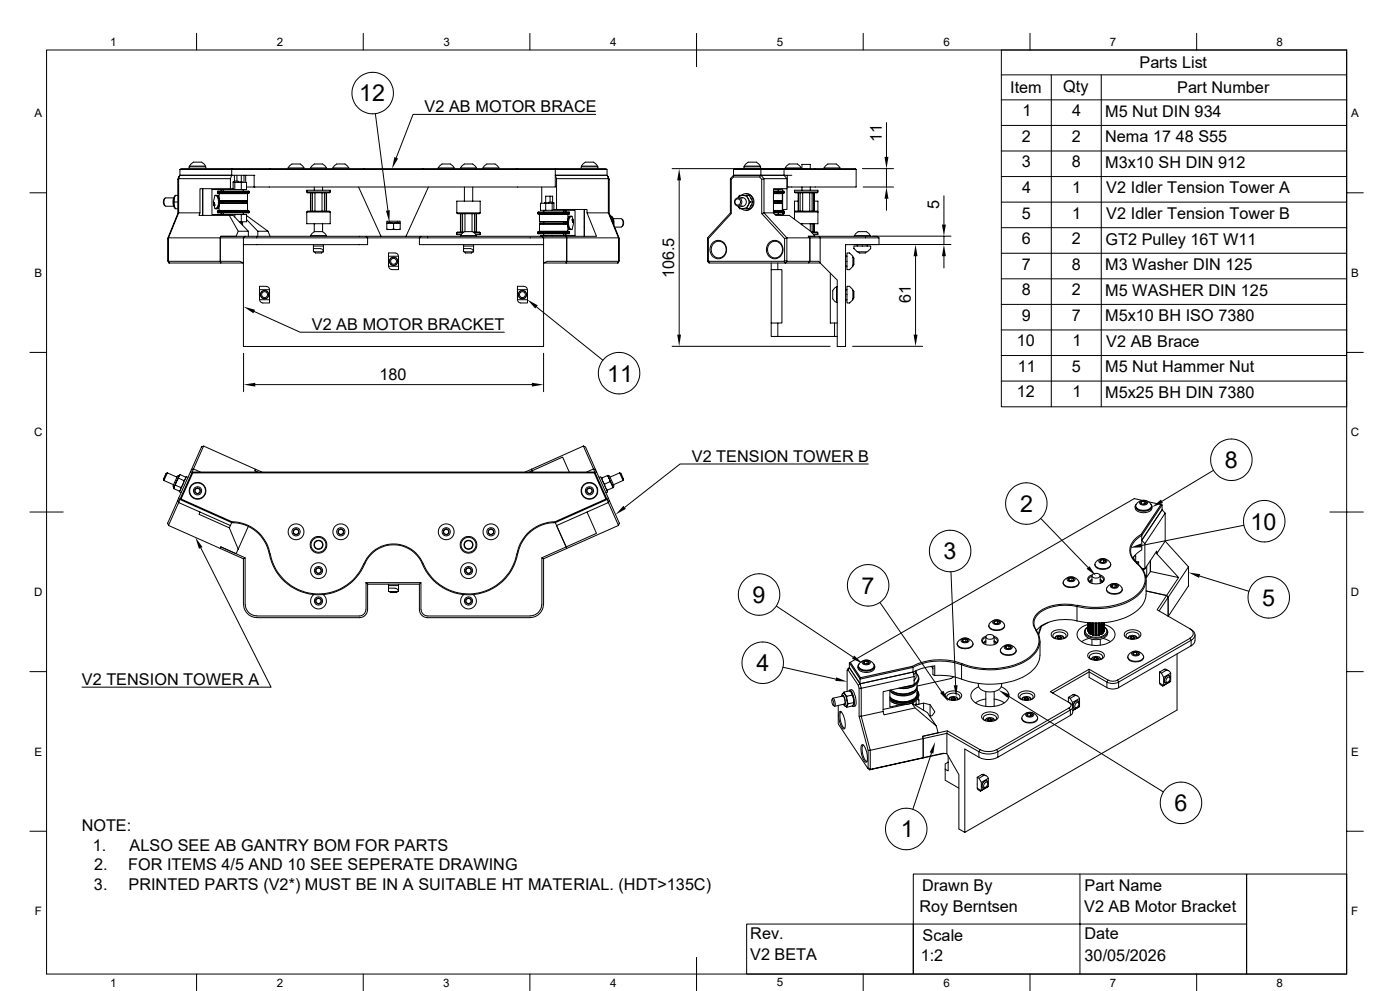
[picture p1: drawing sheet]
<svg xmlns="http://www.w3.org/2000/svg" width="420mm" height="297mm" viewBox="0 0 420 297" stroke-linecap="round" stroke-linejoin="round" font-family="sans-serif">
<defs><g id="words">
<g font-size="7">
<text x="107.7" y="30.4">12</text>
<text x="182.1" y="114.3">11</text>
<text x="367.5" y="140.2">8</text>
<text x="306" y="153.4">2</text>
<text x="375.2" y="158.7">10</text>
<text x="283.1" y="167.6">3</text>
<text x="258.5" y="177.9">7</text>
<text x="225.8" y="180.6">9</text>
<text x="378.7" y="181.5">5</text>
<text x="227" y="201.1">4</text>
<text x="352.4" y="243.1">6</text>
<text x="270.2" y="250.9">1</text>
</g>
<g font-size="4.9">
<text x="341.8" y="20.4">Parts List</text>
<text x="303.1" y="27.9">Item</text>
<text x="319" y="27.4">Qty</text>
<text x="353.1" y="27.9">Part Number</text>
<text x="127.4" y="33.6">V2 AB MOTOR BRACE</text>
<text x="306.7" y="34.8">1</text>
<text x="321.6" y="34.8">4</text>
<text x="331.5" y="34.9">M5 Nut DIN 934</text>
<text x="264.5" y="42.7" transform="rotate(-90 264.5 42.7)">11</text>
<text x="306.6" y="42.5">2</text>
<text x="321.6" y="42.5">2</text>
<text x="331.5" y="42.6">Nema 17 48 S55</text>
<text x="306.5" y="50.2">3</text>
<text x="321.5" y="50.2">8</text>
<text x="331.5" y="50.3">M3x10 SH DIN 912</text>
<text x="306.6" y="57.8">4</text>
<text x="321.7" y="57.8">1</text>
<text x="331.8" y="57.9">V2 Idler Tension Tower A</text>
<text x="281.7" y="62.6" transform="rotate(-90 281.7 62.6)">5</text>
<text x="306.5" y="65.5">5</text>
<text x="321.7" y="65.5">1</text>
<text x="331.8" y="65.6">V2 Idler Tension Tower B</text>
<text x="306.5" y="73.2">6</text>
<text x="321.6" y="73.2">2</text>
<text x="331.6" y="73.3">GT2 Pulley 16T W11</text>
<text x="202.3" y="83.4" transform="rotate(-90 202.3 83.4)">106.5</text>
<text x="306.5" y="80.8">7</text>
<text x="321.5" y="80.8">8</text>
<text x="331.5" y="80.9">M3 Washer DIN 125</text>
<text x="306.5" y="88.5">8</text>
<text x="321.6" y="88.5">2</text>
<text x="331.5" y="88.6">M5 WASHER DIN 125</text>
<text x="273.2" y="90.9" transform="rotate(-90 273.2 90.9)">61</text>
<text x="93.5" y="98.8">V2 AB MOTOR BRACKET</text>
<text x="306.5" y="96.1">9</text>
<text x="321.5" y="96.1">7</text>
<text x="331.5" y="96.3">M5x10 BH ISO 7380</text>
<text x="305" y="103.8">10</text>
<text x="321.7" y="103.8">1</text>
<text x="331.8" y="103.9">V2 AB Brace</text>
<text x="113.8" y="113.8">180</text>
<text x="305.3" y="111.5">11</text>
<text x="321.5" y="111.5">5</text>
<text x="331.5" y="111.5">M5 Nut Hammer Nut</text>
<text x="305" y="119.1">12</text>
<text x="321.7" y="119.1">1</text>
<text x="331.5" y="119.3">M5x25 BH DIN 7380</text>
<text x="207.5" y="138.3">V2 TENSION TOWER B</text>
<text x="24.6" y="205.2">V2 TENSION TOWER A</text>
<text x="24.5" y="249">NOTE:</text>
<text x="27.9" y="254.9">1.</text>
<text x="38.9" y="254.9">ALSO SEE AB GANTRY BOM FOR PARTS</text>
<text x="28.2" y="260.8">2.</text>
<text x="38.5" y="260.8">FOR ITEMS 4/5 AND 10 SEE SEPERATE DRAWING</text>
<text x="28.2" y="266.7">3.</text>
<text x="38.5" y="266.7">PRINTED PARTS (V2*) MUST BE IN A SUITABLE HT MATERIAL. (HDT&gt;135C)</text>
<text x="276.6" y="267">Drawn By</text>
<text x="325.3" y="266.9">Part Name</text>
<text x="275.8" y="273.4">Roy Berntsen</text>
<text x="325.2" y="273.3">V2 AB Motor Bracket</text>
<text x="225" y="281.5">Rev.</text>
<text x="276.8" y="282">Scale</text>
<text x="325.3" y="281.6">Date</text>
<text x="225" y="287.8">V2 BETA</text>
<text x="276.2" y="288.1">1:2</text>
<text x="325.3" y="288.1">30/05/2026</text>
</g>
<g font-size="3.5">
<text x="33" y="13.7">1</text>
<text x="83" y="13.7">2</text>
<text x="133" y="13.7">3</text>
<text x="183" y="13.7">4</text>
<text x="233" y="13.7">5</text>
<text x="283" y="13.7">6</text>
<text x="333" y="13.7">7</text>
<text x="383" y="13.7">8</text>
<text x="10.3" y="35.1">A</text>
<text x="405.3" y="35.1">A</text>
<text x="10.3" y="83">B</text>
<text x="405.3" y="83">B</text>
<text x="10.2" y="130.8">C</text>
<text x="405.2" y="130.8">C</text>
<text x="10.2" y="178.6">D</text>
<text x="405.2" y="178.6">D</text>
<text x="10.3" y="226.4">E</text>
<text x="405.3" y="226.4">E</text>
<text x="10.4" y="274.3">F</text>
<text x="405.4" y="274.3">F</text>
<text x="33" y="295.7">1</text>
<text x="83" y="295.7">2</text>
<text x="133" y="295.7">3</text>
<text x="183" y="295.7">4</text>
<text x="233" y="295.7">5</text>
<text x="283" y="295.7">6</text>
<text x="333" y="295.7">7</text>
<text x="383" y="295.7">8</text>
</g>
</g></defs>
<g fill="none" stroke="#000" stroke-width=".3">
<path d="M14 15h390v276.9h-390zM59 10v5M109 10v5M159 10v5M209 10v10M259 10v5M309 10v5M359 10v5M404 15h-103.6v106.9h103.6M112.6 34.1l3.8 29M178.7 34.3h-54.8l-5 13M265.9 36.7v10.3"/>
<path d="M300.4 22.4h103.6M300.4 29.9h103.6M300.4 37.6h103.6M315.4 22.4v99.5M330.4 22.4v99.5M9 57.8h5M49.5 59.4a1.58 1.58 0 0 0 0 2.3M52.1 59.3h-2.4a1.74 1.74 0 0 0 0 2.5h2.4M52.2 59.9v1.3M52.6 58.7l-.5 .5-.2 .9 .1 1.5 .6 .8M53.3 58.5h-.7l-.4 1.5v1.1l.3 1.3 .8 .2M53.3 53.8l.3-.2v10.2l-.3 .2"/>
<path d="M54 50.8v1.7h15.5M54 50.8h15.5M54 52.5h15.5M56.7 50.5v-.5h5.1v.5M58 48.6h.8a2.41 2.41 0 0 1 2.6 .8l.2 .4M58 48.6l-1.1 1.2M60.8 59.3h.1M60.8 56.6v8M61.6 49.8h-4.7v.2M61.6 49.8v.2M64.5 58.7l.3-.2 .3 .3M64.9 58.5l.4 .6"/>
<path d="M65.2 58.8l.3 1.7M65.2 57.8h9.5M65.2 57.4h9.5M65.2 57.4v.4M65.4 59.3h.1M65.7 58h8.6M65.7 59.9l-.3-1.4h-.9l-.5 2 .5 2.1h.9l.3-1.3M65.7 58v2.2M65.8 58h8.4M65.8 57.9v.1M65.8 58h-.1M66.3 56.8v.5"/>
<path d="M67 56.8v.5M69.1 53.6v3h-9.1v7.2h-6.4l-3.1 7.5h15.6l.2-.5h4.5l.7-1.5M69.5 50.8h97.1v5.2h-90.4M69.5 52.5h7M69.5 50.8v1.7M69.5 52.5l-.4 1.1h-15.5l.4-1.1-.7 1.3v10.2l-3 7.5v6.6M69.6 50.5h-15.3l-.3 .3M69.9 54.7h4.1v2.1h-10.4v7.5h6.8v.8M70.3 54.3h1.2v.4M70.3 52.5v2h-.4v2.1h-.8M70.4 54.7v2.1M71.1 52.5v1.8"/>
<path d="M72.4 54.7v2.1M72.4 52.5v2h-.9M72.4 54.5l.4 .2M73 56.8v.5M73.2 52.5v2.2M73.7 52.5v2.2M74 56h2.2M74.2 57.9v.1M74.2 58h.1M74.3 58v2.2M74.7 57.4v.4M76.2 52.5v3.5"/>
<path d="M86.4 50.3a2.12 2.12 0 0 1 2.8-1.2 1.58 1.58 0 0 1 2 1.2M86.4 50.3h4.8M86.4 50.3v.2M91.2 50.3v.2M92 57.5l.3 .3h6.5l.3-.3M92 57.5h7.1M92 57.5v-.5h7.1v.5M93.1 57.8v5.5M93.2 50.3h4.7M93.2 50.3v.2M93.3 57.8v5.5M93.7 57.8v5.5"/>
<path d="M94.3 49.1h.9a2.12 2.12 0 0 1 2.7 1.2M94.3 56v1M94.3 49.1l-1.1 1.2M94.5 57.8v5.5M96.6 57.8v5.5M96.8 56v1M97.3 57.8v5.5M97.8 57.8v5.5M97.9 50.3v.2M98 57.8v5.5M99.9 50.3a1.84 1.84 0 0 1 2.3-1.2 1.87 1.87 0 0 1 2.4 1.2M99.9 50.3h4.7"/>
<path d="M99.9 50.3v.2M104.6 50.3v.2M107.6 56l6.7 14.8M128.5 56l-6.7 14.8M131.4 50.3h4.8M131.4 50.3v.2M131.5 50.3a2.12 2.12 0 0 1 2.7-1.2 1.61 1.61 0 0 1 2 1.2M136.2 50.3v.2M138.2 50.3h4.7M138.2 50.3v.2M139.3 56v4.3M141.8 49.1l1.1 1.2"/>
<path d="M141.8 49.1h-.9a2.12 2.12 0 0 0-2.7 1.2M141.8 56v4.3M142.9 50.3v.2M144.9 50.3a2.12 2.12 0 0 1 2.8-1.2 1.61 1.61 0 0 1 1.9 1.2M144.9 50.3h4.7M144.9 50.3v.2M149.6 50.3v.2M162.5 56v4.9M165 58.8v1.8M166.5 50.5h15.3l.3 .3h-15.5zM166.5 50.5h-96.9l-.1 .3M166.6 52.5h15.5"/>
<path d="M174.3 50.5v-.5h5.1v.5M174.5 49.8h4.7v.2M174.5 49.8v.2M178.1 48.6l1.1 1.2M178.1 48.6h-.9a2.41 2.41 0 0 0-2.5 .8l-.2 .4M182.1 50.8v1.7M182.1 52.5h-15.5l.4 1.1M182.8 53.8l-.7-1.3 .7 1.3v10.2l3 7.5v6.6l-.4 .7M201.6 50.5h40.8M203.8 54.1v46.2M219.1 53.6v10.2l.3 .2M219.1 53.6l.3 .2"/>
<path d="M220 53h7.9l.6 .8v10.2l6.9 7.5v6.6l-.2 .2h-22.5l-.2-.2v-6.6l6.9-7.5v-10.2zM220 52.5h15.2M220 50.8v1.7M220 52.5l-.9 1.1M220.3 50.5l-.3 .3M222.4 58.5a2.41 2.41 0 0 1 3.3 .7 2.41 2.41 0 0 1-.6 3.3l-1.2 .5-.8-.1-.7-.4M222.8 59.2l-.5 .1a1.26 1.26 0 0 1 1.6 1.2 1.26 1.26 0 0 1-1.6 1.3h.5M222.9 58.5l.9 .3 .7 .7M222.9 58.5h-.3a.9 .9 0 0 0-1.2 .8M222.9 58.5h.4a.83 .83 0 0 1 1.1 .9l.1 .2M222.9 58.5l-.6 .1-.9 .7h1.4M223.2 50.5v-.5h5v.5"/>
<path d="M223.3 49.8a2.12 2.12 0 0 1 2.8-1.2 1.58 1.58 0 0 1 1.9 1.2M223.3 49.8h4.7M223.3 49.8v.2M223.7 58a2.5 2.5 0 0 1 2.5 2.5 2.5 2.5 0 0 1-2.5 2.5M224 58.5l.8 .2 1 1.8M224.5 59.6l.2 .9-.2 1.1M224.5 59.6l.2 .3a.79 .79 0 0 1-.1 1.4l-.1 .3M228 49.8v.2M228.3 52.5h-8.3v.5M228.3 52.5h6.9M228.5 53.8l.7-.2v10.2l-.7 .2M232 57.8h3.2"/>
<path d="M232 57.3h3.1l.1 .5M232 57.4h3.2M232 58h2.7M233.5 56.8v.5M234.4 56.6v.2h-2.4M234.7 57.9v2.3M234.8 56.6v.7M234.8 57.9v5.3M234.9 50.5l-14.9 .3M235.2 52.5l.9 1.1h-6.9l-.9-1.1-.4 .5M235.2 50.8h21.6M235.2 50.8l-.3-.3h21.7l.2 .3v5.2h-20.7"/>
<path d="M235.2 52.5h2.3M235.2 57.8l-3.2 .1M235.2 50.8h-6.9v1.7M235.2 50.8v1.7M235.6 50.3h4.7M235.6 50.3v.2M236.1 53.6v3h-4.1v7.2h-2.8l6.9 7.5h6.9l-.5-.5h2l-1.3-1.5-6.4-4.7h-4.1l-.7-.8h3.1l.1-.5M236.1 56.6v6.2h-1.3M236.2 52.5v3.5M238.3 57.5l.3 .3h6.5l.3-.3M238.3 57.5h7.1M238.3 57.5v-.5h7.1v.5"/>
<path d="M239.2 49.1l1.1 1.2M239.2 49.1h-.9a2.12 2.12 0 0 0-2.7 1.2M239.4 57.8v5.5M239.6 57.8v5.5M240 57.8v5.5M240.3 50.3v.2M240.6 50.5v-1.2h2.5v1.2M240.6 56v1M240.8 57.8v5.5M242.9 57.8v5.5M243.1 56v1M243.6 57.8v5.5"/>
<path d="M244.1 57.8v5.5M244.3 57.8v5.5M247.2 50.3h4.8M247.2 50.3v.2M248.3 49.1h2.6M248.4 49.1l-1.2 1.2M250.8 49.1l1.2 1.2M252 50.3v.2M258.7 50.5h9.4M259 56h9.1M265.9 50.5v5.5M265.9 59.6v3.4"/>
<path d="M283.2 58.7v8.6M300.4 45.3h103.6M300.4 52.9h103.6M404 57.8h5M50.3 78.1l.4 .7M50.3 71.5l.2-.2v7M50.3 78.1l.2 .2M50.5 78.3l.2 .5M52.2 60.5h1.1M60 63.8l-.3 .8h9.1M60.8 61.8h.1M64.1 61h.1"/>
<path d="M64.1 60.9h.1M64.1 61v.1M64.1 60.9v.1M64.2 60.7l.1 .3h-.2M64.2 60.7l-.1 .2M64.2 60.8v.2M64.2 61.5l.2-.2-.1 .4M64.2 60.7v.3M64.3 61h-.1M64.3 61.6h.1M64.3 61.5h.1M64.3 61.5v.1"/>
<path d="M64.3 61.2h.1M64.3 61.1h.1M64.3 61.3h.1M64.3 61.3l.1 .1M64.3 61.4h.1M64.3 61.4v.2M64.3 61.6v.1M64.4 61.6h-.1M64.4 61.4v.2M65.2 63.3h9.5M65.2 63.7h9.5M65.2 63.3v.4"/>
<path d="M65.3 62l-.4 .6M65.4 61.8h.1M65.5 60.5a1.49 1.49 0 0 1-.9 2l-.1-.1M65.5 60.5h.4M65.7 60.2h8.6M65.7 60.9h8.6M65.7 60.2l.1 .1M65.7 60.9l.1 2.3M65.8 60.8l8.5 .1M65.8 60.8l-.1 .1M65.8 60.3l.1 .2M65.9 60.5l-.1 .3"/>
<path d="M66.1 78.3h5.8l1.1 .5h-6.7zM66.1 78.3l.2 .5h-15.6M66.3 60.3v.5M66.3 63.8v.5M67 60.3v.5M67 63.8v.5M68.8 64.6h1.1l4.6 4.7h-3zM70.4 64.3h2v2.2M71.8 66.5h.6M72.4 64.3h1.6v2.2h-2.2M72.4 67.1v-.6h.4v1M73 60.3v.5"/>
<path d="M73 63.8v.5M73 71.3l.5-.5h36.3l.5 .5zM73.5 70.8h-7.2l-.2 .5v7h-15.6M74 64.6l6.4 4.7h-3.1l-3.3-3.5M74.2 63.1v.1M74.3 60.2l-8.5 .1M74.3 63.1h-8.6h8.5M74.3 60.9v2.2M74.3 63.1h-.1M74.5 69.3v1.5M74.7 63.3v.4M77.3 69.3v1.5"/>
<path d="M80.4 69.3l.6 1.5M92 63.5l.3-.2h6.5l.3 .2M92 63.5h7.1M92 63.5v3.6h7.1v-3.6M93.2 70.6h4.7M93.2 70.6v.2M94 73.7h3v1.8l-.1-.5-.6-.5h-2.3zM94 74.5v1h3M94 73.3v.4M94.3 67.1v2.3h2.5M94.3 75.5l.3 .3h1.9l.3-.3M94.3 69.4l-1.1 1.2"/>
<path d="M96.8 69.4l1.1 1.2M96.8 67.1v2.3M97 73.3v.4M97.9 70.6v.2M109.8 70.8h16.5M116 66.3h4.1v2.5h-4.1zM116 68.6l.6 .2 1.5-.2M116 67l.8-.2 1.3 .2M116 66.8h4.1M116.5 76.8h3v3M116.6 79.8l.3 .7 .7 .3M116.8 66.3v.5"/>
<path d="M118 68.6l.6 .2 1.5-.2M118 67l.7-.2 1.4 .2M118.1 67v1.6M119.3 66.3v.5M119.5 76.8l-.1-.5-.6-.4-2.3-.1v4h3v1h-1.9M126.3 70.8l-.5 .5h37.3M126.3 70.8h36.3M137 63.8l.3 .3h6.5l.3-.3M137 63.8h7.1M137 63.8v-3.5h7.1v3.5M137 69.8h1.8M137 69.8v.5h1.3"/>
<path d="M138.1 64.1v5.5M138.2 70.6h4.7M138.2 70.6v.2M138.3 64.1v5.5M138.8 64.1v5.5M139.1 73.7h3l-.1 1.8-.1-.5-.6-.5h-2.2zM139.1 74.5v1h3M139.1 73.3v.4M139.1 69.6h-1.8l-.3 .2M139.3 75.5l.3 .3h1.9l.3-.3M139.5 64.1v5.3M141.6 64.1v5.3"/>
<path d="M141.8 69.4l1.1 1.2M141.8 69.4h-.9a2.12 2.12 0 0 0-2.7 1.2M142 69.6h1.8l.3 .2M142.1 73.3v.4M142.3 69.8h1.8M142.4 64.1v5.5M142.8 64.1v5.5M142.9 70.6v.2M143 64.1v5.5M144.1 69.8v.5h-1.4M161.4 69.6h9.5M161.4 69.9h9.5"/>
<path d="M161.4 64.1h9.5M161.4 63.7h9.5M161.4 63.7v.4M161.4 69.6v.3M161.8 67.2h8.5M161.8 69.3h8.5M161.8 66.4l8.5 .1M161.8 66.4h8.5M161.8 69.3l.1 .1M161.8 64.3v2.1M161.8 67.2v2.1M161.9 69.4h8.4"/>
<path d="M161.9 64.2l8.4 .1h-8.5M161.9 64.1v.1M161.9 69.4v.1M161.9 64.2l-.1 .1M162.6 70.8h7.2l.2 .5v7l-.2 .5 .2-.5v-7h-6.9zM163.1 73.3h-37.3v-2h-15.5v2h-37.3v-2h-6.9v7M163.1 78.8l1.1-.5h21.3l-.1 .5zM163.1 71.3v32.5h-90.1v-30.5M163.1 63v.5M163.1 66.5v.6M163.1 70.1v.5M163.3 60.9l.4-.1v-2h2.1v2h.4v2h.8"/>
<path d="M163.7 60.9v2.1h2M163.7 70.6v.2M163.7 60.8h.9M165.7 60.9v2.1h6.8v7.6h-10.4v.2M165.7 70.6v.2M165.8 60.6h-1.2v.3M166.2 60.9h-4.1v2.1h1.6M169.1 63v.5M169.1 66.5v.6M169.1 70.1v.5M169.8 63v.5M169.8 66.5v.6"/>
<path d="M169.8 70.1v.5M170.2 66.8h.4M170.2 66.8l.1 .3M170.3 67.1l-8.5 .1M170.3 67.1v.1M170.3 66.5l-.1 .3M170.3 64.1v2.3M170.3 69.4v.1M170.3 66.1l.3-1.3h1l.5 2-.5 2h-1l-.3-1.3M170.3 67.2v2.1M170.3 69.3v.1M170.3 66.4v.1"/>
<path d="M170.6 66.8a1.49 1.49 0 0 0 .9 1.9h.1M170.7 65.5h.1M170.7 68.1h.1M170.8 68.3l.4 .5M170.9 63.7v.4M170.9 69.6v.3M171.2 64.8l-.4 .5M171.6 64.9a.58 .58 0 0 0-.6 0 .58 .58 0 0 0-.3 .6l-.1 1.3M171.7 65.7l.1 .1M171.7 66.3h.1M171.7 65.8h.1M171.7 66.2h.1"/>
<path d="M171.8 66.3h.1M171.8 66h.1M171.7 65.7v.1M171.8 65.6l-.1 .5 .1-.3M171.8 66l-.1 .1M171.8 65.8l-.1 .2v-.2M171.8 65.7v.1M171.9 66.3l-.1 .1M171.9 66.3l.1 .1M171.9 66.4h.1M171.9 66.4v.2M171.9 66.3h.1"/>
<path d="M171.9 66.2v.4M171.9 66.3l.1 .2M171.9 66.4l.1 .2M171.9 66.6v.1M172 66.5l-.1 .1M172 66.5h.1M172 66.4h.1M175.3 62.8v8M175.3 68.1h.1M175.3 65.5h.1M176.1 63.8v-1h-9.1v-9.2h15.5v10.2l.3 .2M183 64.5h.1"/>
<path d="M183 64.5l.8 1.2M183.3 64.9l.4 .2 .4 .6v1.7M183.4 65.7h.5v1.1M183.9 66.2v.6M183.9 66.8h.1M184 65.5l2.4 .1a1.74 1.74 0 0 1 0 2.4M184.4 68.1h2M185.8 71.5l-.3-.2-3-7.5h-6.4l2.8 7h-9.1l.2 .5h15.5v7l.3-.2M186.6 65.7a1.53 1.53 0 0 1 0 2.2M212.3 78.3l.4 .5v-.5M212.5 71.5l-.2-.2v7l.2-.2M213.6 72.9a2.59 2.59 0 0 1 3.6-.2 2.59 2.59 0 0 1 .4 3.5 2.56 2.56 0 0 1-3.6 .8 2.56 2.56 0 0 1-.6-3.6z"/>
<path d="M214 73a2.39 2.39 0 0 1 3.5 .4 2.39 2.39 0 0 1-.7 3.5 2.39 2.39 0 0 1-3.1-.7 2.39 2.39 0 0 1 .3-3.2zM219.1 63.8l-6.8 7.5M221.4 61.8l.1 .1a1.05 1.05 0 0 0 1.4 .7M222.8 61.8h-1.4l.6 .5 .9 .3M224.5 61.5l-.7 .8-.9 .2M224.5 61.6l-.2 .3a.83 .83 0 0 1-1.3 .7h-.1M225 60.5h.8M225.8 60.5l-1 2-.8 .1M230.5 72.9a2.59 2.59 0 0 1 3.6-.2 2.59 2.59 0 0 1 .4 3.5 2.56 2.56 0 0 1-3.6 .8 2.56 2.56 0 0 1-.6-3.6zM230.9 73a2.39 2.39 0 0 1 3.5 .4 2.39 2.39 0 0 1-.7 3.5 2.39 2.39 0 0 1-3.1-.7 2.39 2.39 0 0 1 .3-3.2zM231.4 78.8v2M232 60.2h2.7"/>
<path d="M232 60.8l2.7 .1M232 60.9h2.7M232 63.2l3.2 .1M232 63.3h3.2M232 63.7h3.2v.4M232 63.1h2.7M232.5 64.3h1.9v.3M233.3 78.8v2h1.3v16h-1.3v4h17.1v-4M233.5 60.3v.5M233.5 63.8v.5M234.7 60.2l-2.7 .1M234.7 60.9v2.3"/>
<path d="M234.8 64.1h.4h-.4M234.8 63.8v.8M235.2 78.3l.4 .5h-22.9M235.4 71.5l.7-.2v7M235.4 78.1l.7 .2M238.3 63.5l.3-.2h6.5l.3 .2zM239.4 60.3h-1.1v5.4M240.6 67.1v.3M243 71.3h3v7.5l-.4-.5h-2.6zM243.1 67.1v2.2M243.4 69.6h1.7l.3 .2v.5h-1.3M243.6 69.8h1.8"/>
<path d="M243.6 67.1v2.5M244.1 67.1v2.5M244.3 60.3h1.1v6.8h-5.2M244.3 67.1v2.5M245.7 70.8h17.5l.5 .5h-17.7zM245.7 70.8h-3.2l.5 .5v7h-6.9M253.7 79.8h.4v-4h.7l1.1 1v3l-1 1h-.8v-1M253.7 76.8h.4M255.9 77l.3 .4v1.8l-.3 .3M257.2 73.3v.4h4v.8l-1 1h-3l-1-1v-.8h1M257.4 75.5l.4 .3h1.8l.3-.3M257.4 69.4h.9a2.41 2.41 0 0 1 2.6 .8l.2 .4"/>
<path d="M257.5 69.4l-1.2 1.2M260.2 73.3v.4M261.1 70.6h-4.8v.2M261.1 70.6v.2M261.7 70.8h23.6M263.7 71.3v2h-10v30.5h-2.5v-19.9l-5.2-5.1h-3.5l.5-.5-.5 .5h-6.9l.5-.5M274.7 76.8v23.5M283.2 70.8v2.5M283.2 76.8v3.5M285.3 73.3h-29.5M300.4 60.6h103.6M300.4 68.2h103.6"/>
<path d="M300.4 75.9h103.6M76.2 93.3l13.8 6.3h61.3M77.9 86.8h3v3M79.9 85.9l.5 .1 .5 .8M79.9 85.8h-2v4h3v1h-2.3l-.6-.5-.1-.5M155.2 89.8h3v1h-2.2l-.6-.5zM155.2 86.8h3v3M157.2 85.9l.9 .4 .1 .5M157.2 85.8h-2v4M161 92l19.8 15.9M231.4 96.8v4h1.9M231.4 96.8h1.9"/>
<path d="M233.3 80.8h-1.9v16M249.1 81.9v14.9h2.1M251 85.9a2.12 2.12 0 0 0-1.2 2.8 1.58 1.58 0 0 0 1.2 2M251.2 85.9h-.2v4.8h.2M253.7 89.8h.4v-4h.7l1.1 1v3l-1 1h-.8v-1M253.7 86.8h.4M255.9 87.1l.3 .3v1.8l-.3 .4M300.4 83.6h103.6M300.4 91.2h103.6M300.4 98.9h103.6M9 105.6h5M73.1 105.9v11.5"/>
<path d="M76.6 115.3h83M163.1 105.9v11.5M201.6 103.8h47.4M250.4 100.8h.8M255.8 103.8h21M300.4 106.6h103.6M300.4 114.2h103.6M404 105.6h5M61.1 133.7l-.6 .2-6.9 15.4-3.3 7.5 .2 .7 3.5-7.8-.4-.4M175 133.7l.6 .2 3.1 6.9M175 133.7l3.1 6.8-2.1 1M175 133.7l-15.5 6.9"/>
<path d="M260.5 139.1h-56.5l-16.6 13M9 153.5h10M49.2 144l2.9 1.3M50.2 141.7l-.4 .2-.8 1.7 .2 .4M50.2 141.7l-1 2.3M50.2 141.7l2.9 1.3M50.5 157.5l15.6 6.9 .2-.5 4.5 2 .7-1.3M52.2 146.5l1.6 .7M52.2 145.9v.6M52.6 145.4l1.7 .7M53 144.3l-.8 1.6M53 144.3l-.4 1.1-.4 .5"/>
<path d="M53.3 149.9l.3 .7 15.5 6.9 .4-.9M53.6 143.3l-.6 1M53.6 143.3l1.6 .8M53.7 142.7l-.7 1.6M53.7 142.7l-.1 .6M53.8 142.5l-.6 .2-1.3 2.8 .3 .6M54 149.7l15.5 6.9M54 142.2l-.3 .5M54 142.2l1.7 .8M54.1 147l-.3 .2M54.3 146.1l-.2 .7-.3 .4M55.7 143v.3"/>
<path d="M55.7 143l-.1 .6-1.3 2.5M56.4 143.1l-.5-.2-.8 1.7-1.3 2.8 .6 .3M57.1 141.5h.6l.3-1 2.1 1M57.4 140.8l.6-.3 3.1-6.8 15.5 6.9-.1 .5 .8 .4-.8-.4 .1-.5 2 .9M57.7 141.5h120.7l-.1 .2h-120.5zM57.7 141.5l-3.7 8.2 .3-.1 15.3 6.8-.1 .2M57.8 141.7l-3.5 7.9M58.5 146.6l.7-.3 .8 .3v1l-.7 .4-.8-.4zM60 153.5l-.3 .6 9.1 4.1M69.1 157.5l-.3 .7M69.5 156.6a11.5 11.5 0 0 1 11.3 9.4M69.5 156.6h.7"/>
<path d="M69.6 156.4a11.6 11.6 0 0 1 11.4 9.5M74.5 157.7l-3 6.9-2.7-6.4M88.8 158.5l-.7 .5v.8l.6 .4 .9-.4v-.8M88.8 158.5l.8 .5M88.8 158.5l.7 .5M88.8 158.5a.84 .84 0 0 0-.8 1 .84 .84 0 0 0 1.1 .7 .84 .84 0 0 0 .4-1.2M103 159a.84 .84 0 0 0-1.3-.3 .84 .84 0 0 0 0 1.3 .84 .84 0 0 0 1.3-.2M103 159v.8M103 159l-.7-.5-.6 .3-.2 1.1 .7 .4 .8-.5M133.1 159v.8l.8 .5 .7-.4v-.9M133.1 159a.84 .84 0 0 0 .8 1.2 .84 .84 0 0 0 .7-1.2M133.9 158.5l-.8 .5"/>
<path d="M133.9 158.5l.7 .5M159.5 140.6l.3 .9M159.5 140.6l-2 .9M166.5 156.4a11.6 11.6 0 0 0-11.4 9.5M166.6 156.6a11.5 11.5 0 0 0-11.3 9.4M166.6 156.6h-.7M170.8 141.5l-2-4.5-10.1 4.5M176.1 146.7v.8M176.1 146.7a.84 .84 0 0 1 1.5 0 .84 .84 0 0 1-.8 1.3M176.1 147.5l.7 .5M176.1 146.7l.7-.4 .8 .3v1l-.8 .4M176.1 153.5l2.8 6.4-9.1 4 .2 .5 15.5-6.9"/>
<path d="M178.4 141.5l3.7 8.2-.3-.1-3.5-7.9M178.7 140.8l7.1 16-.3 .7-3-6.9-15.5 6.9-.4-.9M178.7 140.8l-.6-.3 .3 1h.6M179.7 143.1l.5-.2 .8 1.7 1.2 2.8-.5 .3M180.4 143.3h.2l.2 .8 .6 1M180.6 143.3l1.6-.8 .5 .9M181.4 145.1l.8 1.8M181.8 149.6l-15.3 6.8 .1 .2 15.5-6.9M182.2 146.9l-.2 .1M182.2 142.5l.5 .9M182.3 142.5l.6 .2 1.2 2.8-.2 .6M182.5 149.3l-.4 .4 .4 .9 .3-.7"/>
<path d="M182.7 143.4l.9 1.8M182.7 143.4l.3 1M183 144.4l.6 .8M183 144.4l-1.6 .7M183.6 145.2l.2 1M183.8 146.2l-1.6 .7M185.9 141.7l.4 .2 .8 1.7-.2 .4M185.9 141.7l1 2.3M185.9 141.7l-2.9 1.3M186.9 144l-2.9 1.3M312.3 155.4l14.1 14.7M340.5 151.8a1.82 1.82 0 0 0 2.1 1.8 2.54 2.54 0 0 0 3-1.4v-.4"/>
<path d="M340.7 151.6v.2M340.9 151.2a2.59 2.59 0 0 1 4.4 0M340.9 151.1a1.17 1.17 0 0 0-.2 1.2 1.17 1.17 0 0 0 1.1 .7 2.96 2.96 0 0 0 3.8-1.2l-.3-.7a1.3 1.3 0 0 1-1.3 1.8 2.56 2.56 0 0 1-3.3-1.3l.1-.5M342 150.3a1.49 1.49 0 0 1 2.3 .4 1.41 1.41 0 0 1-2.5 0zM342.4 150.3v.7M342.5 150.3a.57 .57 0 0 0 0 .8 .57 .57 0 0 0 .8 0l.4-.1M342.5 150.3a.76 .76 0 0 1 .8-.1 .76 .76 0 0 1 .5 .7l-.1 .1M342.6 149.9l-2.3-.5-85.5 49.3M343.3 150.2v.8M343.4 151.1h-.7M343.7 151l.1-.1a.27 .27 0 0 0 .1-.4 .27 .27 0 0 0-.4-.1 .34 .34 0 0 0-.3-.3 .34 .34 0 0 0-.3 .2h-.1a.28 .28 0 0 0-.3 0 .28 .28 0 0 0-.2 .3l-.1 .2 .3 .2M344.6 150.4l4 .9"/>
<path d="M345.4 151.6a1.81 1.81 0 0 1-2.3 1.5 2.02 2.02 0 0 1-2.4-1.3M348.3 151.2l-6 9 .2 .3 6.1-9.2M348.6 152.8l.9 1v8.4l7 7.7v5.7l-6 9.1M348.6 152.8l-6.1 9.1 1 1M348.6 152.8l-6.1 9.1M348.6 151.3v1.5M349.5 153.8l-6 9.1v7.6l3.5-5.4v.8M364 141l-15.4 9.2M373.1 157.4l-30.7 6.1M398.9 153.5h10.1M60.2 164.2l21.1 41.8h-56.7M73 167.5l.5-.3v13.9"/>
<path d="M73 167.5l.1 13.6a4 4 0 0 0 3.9 4h30.8a2.46 2.46 0 0 0 2.5-2.5v-7.5l-.5-.5M73.5 167.2l-7.2-3.3-.2 .5 6.9 3.1M80.8 166a15 15 0 0 0 13.7 12.2 15 15 0 0 0 15.3-10 9.5 9.5 0 0 1 9.4-4.9 9.5 9.5 0 0 1 8 6.8 15 15 0 0 0 15.5 8 15 15 0 0 0 12.6-12.1M81.1 165.9a14.7 14.7 0 0 0 12.9 12 14.7 14.7 0 0 0 15.1-8.9M94.1 178.2a2.38 2.38 0 0 0-.3 3.5 2.38 2.38 0 0 0 3.5 0 2.38 2.38 0 0 0-.3-3.5M94.8 179.7l.7-.5 .8 .5v.9l-.8 .4M94.8 170.6l.7-.4 .8 .4v.8l-.8 .5M94.8 171.4l.7 .5M94.8 170.6v.8M94.8 179.7v.9M94.8 179.7a.84 .84 0 0 1 1.5 0 .84 .84 0 0 1-.8 1.3M94.8 170.6a.84 .84 0 0 1 1.5 0 .84 .84 0 0 1-.8 1.3"/>
<path d="M109.8 174.6v8a2.02 2.02 0 0 1-2 2h-30.8M109.8 174.6h16.5l-.5 .5h-15.5M116.5 176.3v1h3v-1.8h-3v.8h2M116.5 175.1v.4M116.8 177.3l.3 .3h1.9l.3-.3M118.5 176.3l.9 .5 .1 .5M119.5 175.1v.4M126.3 174.6v8a2.02 2.02 0 0 0 2 2h30.7M139.1 178.2a2.38 2.38 0 0 0-.3 3.5 2.38 2.38 0 0 0 3.5 0 2.38 2.38 0 0 0-.3-3.5M139.8 170.6v.8M139.8 179.7v.9M139.8 179.7l.7-.5 .8 .5v.9l-.8 .4"/>
<path d="M139.8 170.6l.7-.4 .8 .4v.8l-.8 .5M139.8 171.4l.7 .5M139.8 179.7a.84 .84 0 0 1 1.5 0 .84 .84 0 0 1-.8 1.3M139.8 170.6a.84 .84 0 0 1 1.5 0 .84 .84 0 0 1-.8 1.3M155 165.9a14.8 14.8 0 0 1-13.4 12.1 14.8 14.8 0 0 1-15.1-9.9 9.6 9.6 0 0 0-8.9-5.1 9.6 9.6 0 0 0-8.4 6M162.6 167.2v13.9M163.1 167.5l6.9-3.1-3-6.9 2.8 6.4-7.2 3.3 .5 .3v13.6a4.1 4.1 0 0 1-4.1 4h-30.7a2.46 2.46 0 0 1-2.5-2.5v-7.5M285.3 171.4l1.4 34M318.9 174.6a1.81 1.81 0 0 0 2.4 1.5 2.01 2.01 0 0 0 2.4-1.5M319.1 174.1a1.44 1.44 0 0 0 1.7 1.8 2.38 2.38 0 0 0 2.9-1.3 2.53 2.53 0 0 0-2.1-1.7 2.53 2.53 0 0 0-2.5 1.2M320.3 173.3a1.49 1.49 0 0 1 2.2 .3 1.41 1.41 0 0 1-2.4 0zM320.5 173.7l.3 .3"/>
<path d="M320.7 173.3l-.2 .4M320.7 173.3v.6M320.7 173.3a.76 .76 0 0 1 .9-.2 .76 .76 0 0 1 .4 .7 1.13 1.13 0 0 1-1.5-.1M321 174.1h.7M321.6 173.1l-.9 .2M321.6 173.1l.2 .3a.31 .31 0 0 1 .3 .2 .31 .31 0 0 1-.2 .4M321.6 173.1v.9M327.2 173.9l.4-.2-.9 .6M327.6 172.7a1.01 1.01 0 0 0-1 .8 1.01 1.01 0 0 0 .5 1.1M327.6 172.6v2.2M327.6 173.7h.1M327.6 174.1l-.7 .4"/>
<path d="M327.6 172.3a1.25 1.25 0 0 0-1.3 1.2 1.25 1.25 0 0 0 1.1 1.3 2.99 2.99 0 0 0 3.9-1.1l-.3-.9-1-.5M327.7 172.2a1.49 1.49 0 0 1 2.3 .4 1.41 1.41 0 0 1-2.4 0zM328.5 169.1a1.81 1.81 0 0 0 2.3 1.5 1.94 1.94 0 0 0 2.4-1.5M328.6 168.7a1.44 1.44 0 0 0 1.8 1.7 2.38 2.38 0 0 0 2.8-1.2 2.53 2.53 0 0 0-2.1-1.8 2.53 2.53 0 0 0-2.5 1.3M329.8 167.8a1.49 1.49 0 0 1 2.3 .3 1.41 1.41 0 0 1-2.5 0zM330 172.7a1.01 1.01 0 0 1 1 .8 1.01 1.01 0 0 1-.5 1.1M330 173.7h.1M330 174.1l.8 .4M330.1 172.6v2.2M330.2 167.8a.5 .5 0 0 0-.1 .7 .5 .5 0 0 0 .7 .1l.6-.1M330.4 173.9l-.4-.2 .9 .6M330.5 168.6h.7"/>
<path d="M331 167.7l-.8 .1M331 167.7l.6 .3M331 167.7l-.8 .1-.2 .5 .2 .2v-.7M331 167.7v.8M331.6 168l-.2 .5M331.9 176.6a1.81 1.81 0 0 0 2.4 1.5 1.94 1.94 0 0 0 2.4-1.5M332.4 175.7a2.55 2.55 0 0 1 4.3 .9 2.87 2.87 0 0 1-4.3 .7l-.5-.7zM333.2 175.3a1.49 1.49 0 0 1 2.3 .3 1.41 1.41 0 0 1-2.4 0zM333.7 175.3v.7M333.7 176l-.2-.2 .2-.5h.4a.4 .4 0 0 1 .4-.2 .4 .4 0 0 1 .4 .3l.3 .1-.3 .5M334 176.1h.6M334.5 175.1a.62 .62 0 0 0-.7 .1 .62 .62 0 0 0-.2 .6l.5 .3 .8-.2"/>
<path d="M334.5 175.1a.45 .45 0 0 1 .6 .3 .45 .45 0 0 1-.2 .5M334.5 175.1v.9M339.8 167.3l1.1-1.3 1.6-1.2v-4.3a5.3 5.3 0 0 0-3.2 5.7l.9 1.7 1 1M340.1 166.8v.7l.6 .8 .9 .1v.8M340.1 167.5l-.2 .1M340.1 167.2l-.3 .2M340.3 166.5l.4 .1v1.7M341.3 168.8v.2M341.5 168.4l-.4 .4M342.3 160.2a5.4 5.4 0 0 0-3.2 5.9l.5 1.1 1.4 1.5M342.6 170.3l.9 .2M342.9 170.4l-.2 .2"/>
<path d="M343.1 170.8v.3M343.1 170.4l-.2 .3M343.3 170.5l-.4 .4M343.7 172.6h.3l-.3 .4M343.8 178.1a7.7 7.7 0 0 1-4.8 6.3 23.8 23.8 0 0 1-15.9 1.7M343.8 173.8v4.3M344 169.7v2.9M345.1 169.8h.1M345.1 168.1v3.3M345.1 167.9v3.4M349.5 162.2l-2.5 3.7 6.6 7.2-3.6 5.4 .4 .5 6.1-9.1M353.6 173.1l-8.5-1.8-1.3 2"/>
<path d="M359.9 172.6l14.7 4.6M73.6 181.1a3.5 3.5 0 0 0 3.4 3.5M94.8 180.6l.7 .4M139.8 180.6l.7 .4M162.5 181.1a3.5 3.5 0 0 1-3.5 3.5M232.9 181.7l23 15.2M234.9 200l15.8 3.5M254.8 198.7v1.4M254.8 198.7l3.2 4.8 .1-.4 15.7-3.4M255.1 198.5l3 4.6M257.4 199.7a1.75 1.75 0 0 0 2 1.8 2.54 2.54 0 0 0 3-1.4v-.4M257.5 199.5a1.81 1.81 0 0 0 2.4 1.5 2.01 2.01 0 0 0 2.4-1.5"/>
<path d="M257.6 199.1a1.44 1.44 0 0 0 1.8 1.7 2.38 2.38 0 0 0 2.9-1.2l-.2-.5M257.9 198.7a2.59 2.59 0 0 1 4.5 1.1 3.1 3.1 0 0 1-4.5 .7l-.4-.4-.1-.6zM258.8 198.2a1.49 1.49 0 0 1 2.3 .3 1.41 1.41 0 0 1-2.4 0zM259.1 198.7l.1-.2a.3 .3 0 0 1 .1-.3 .3 .3 0 0 1 .4 0l.4-.1 .3 .2a.28 .28 0 0 1 .3 .2 .28 .28 0 0 1-.2 .4M259.1 198.7l.2 .2M259.3 198.2v.7M259.3 198.2a.76 .76 0 0 1 .9-.2 .76 .76 0 0 1 .4 .8 1.21 1.21 0 0 1-1.5-.1M259.3 198.2l-.2 .5M259.6 199h.7M260.1 198.1v.8M264 180.6l18.5 26.7M273.8 199.7l.1 .3"/>
<path d="M279.4 199.7l.5 .7M279.9 199.6v2.6l.5 .2M287.1 192.9v.2M287.3 192.4a1.44 1.44 0 0 0 1.8 1.8 2.38 2.38 0 0 0 2.8-1.2 2.53 2.53 0 0 0-2.1-1.8 2.53 2.53 0 0 0-2.5 1.2M288.5 199.2v4.3M288.5 199.3a18.5 18.5 0 0 0-14.6 .7M288.5 191.6a1.49 1.49 0 0 1 2.2 .3 1.41 1.41 0 0 1-2.4 0zM288.6 198.9l-.1 .3M288.6 198.9a18.8 18.8 0 0 0-14.8 .8M288.9 191.6v.7l-.2-.2zM288.9 191.6a.57 .57 0 0 0 0 .8 .57 .57 0 0 0 .8 0l.4-.1M289.2 192.4h.7"/>
<path d="M289.7 191.5l-.8 .1M289.7 191.5a.45 .45 0 0 1 .6 .2 .45 .45 0 0 1-.2 .6M289.7 191.5l.3 .2a.3 .3 0 0 1 .3 .3 .3 .3 0 0 1-.2 .3M289.7 191.5v.8M291.9 192.9a1.81 1.81 0 0 1-2.4 1.5 2.02 2.02 0 0 1-2.4-1.3M295.4 192.2l.3-.1-.8 .6M295.7 192.1h.1M295.7 192.4l-.7 .4M295.7 191.1a1.01 1.01 0 0 0-1 .7 1.01 1.01 0 0 0 .6 1.2M295.7 190.9v2.3M295.8 190.7a1.25 1.25 0 0 0-1.3 1.1 1.25 1.25 0 0 0 1.1 1.4 2.99 2.99 0 0 0 3.9-1.2l-.4-.8-.9-.5M295.9 190.5a1.49 1.49 0 0 1 2.3 .4 1.41 1.41 0 0 1-2.5 0z"/>
<path d="M296.6 187.5a1.81 1.81 0 0 0 2.4 1.5 1.94 1.94 0 0 0 2.4-1.5M297.9 186.1a1.49 1.49 0 0 1 2.3 .4 1.41 1.41 0 0 1-2.4 0zM298.2 192.1h.1M298.2 192.4l.7 .4M298.2 191.1a1.01 1.01 0 0 1 1 .7 1.01 1.01 0 0 1-.5 1.2M298.2 190.9v2.3M298.4 186.1v.7M298.6 192.2l-.4-.1 .8 .6M298.7 186.9h.6M299.2 186a.62 .62 0 0 0-.7 0 .62 .62 0 0 0-.2 .7l.5 .2 .8-.1M299.2 186l.6 .4M299.2 186l-.5 .2a.26 .26 0 0 0-.3-.1 .26 .26 0 0 0-.1 .4l-.1 .1 .2 .3"/>
<path d="M299.2 186v.9M299.8 186.4l-.2 .4M300.1 194.9a1.81 1.81 0 0 0 2.4 1.5 1.94 1.94 0 0 0 2.3-1.5M300.2 194.4a1.44 1.44 0 0 0 1.8 1.8 2.38 2.38 0 0 0 2.8-1.3l-.1-.5M300.3 194.5a2.59 2.59 0 0 1 4.4 0M301.2 187a2.53 2.53 0 0 0-2.4-1.2 2.53 2.53 0 0 0-2.2 1.7 2.87 2.87 0 0 0 4.3 .7l.4-.5-.1-.7M301.4 193.6a1.49 1.49 0 0 1 2.3 .4 1.41 1.41 0 0 1-2.5 0zM301.6 194.1l.2-.2a.38 .38 0 0 1 .2-.4 .38 .38 0 0 1 .4 .1l.3-.1 .3 .3a.28 .28 0 0 1 .3 .2 .28 .28 0 0 1-.2 .3M301.7 194.1a1.13 1.13 0 0 0 1.4 .2M301.8 193.6l.1 .7-.3-.2M302.1 194.4h.7M302.7 193.5v.8"/>
<path d="M302.7 193.5a.45 .45 0 0 1 .5 .2 .45 .45 0 0 1-.1 .6M302.7 193.5a.7 .7 0 0 0-1 .6M310.6 188.7a5.5 5.5 0 0 1-1.2 7.8 20.4 20.4 0 0 1-15.4 3.7l-3.3-.6-2.1-.7M310.6 188.7l.3 .1M310.8 188.8a5.6 5.6 0 0 1-1.2 8 21.7 21.7 0 0 1-18 3.4l-3.1-1M312 196.4a7.4 7.4 0 0 1-4.3 6.1 23.9 23.9 0 0 1-19.2 1M312 192.1v4.3M312.3 187.7l-.8 2.2M312.5 187.5l-.9 2.7M314.5 186.5l-2.1 1.2M315.8 189.4a3.4 3.4 0 0 1 4.5 .5 1.68 1.68 0 0 1-2 1.7 2.54 2.54 0 0 1-3-1.4zM316.3 191.3a.97 .97 0 0 1-.4-1.2 .97 .97 0 0 1 1.1-.6 2.27 2.27 0 0 1 2.8 1l-.4 .8"/>
<path d="M316.7 191.4a1.09 1.09 0 0 1 .6-1 1.09 1.09 0 0 1 1.1 .1l.6 .4v.5M316.9 190.6l-.4 .6M317.2 191.2l.5 .3 .6-.1M317.2 191.2l.1 .2 1 .1M317.3 190.9l.2-.1a.52 .52 0 0 1 .7-.1 .52 .52 0 0 1 .1 .7M317.3 190.9l-.1 .3M317.3 190.8l-.1 .4M317.3 190.8l.8-.1 .2 .2a.25 .25 0 0 1 .3 .2 .25 .25 0 0 1-.2 .3h-.1M317.3 190.8v.6M317.5 191.5h.7M318.1 190.7v.6M318.8 190.6l.4 .7"/>
<path d="M319.2 191.2v.1M323.1 181.8a13.5 13.5 0 0 0-11.8 2.4 3.4 3.4 0 0 0-.4 4.6M323.1 186.1a13.1 13.1 0 0 0-11.7 2.4l-.5 .4M323.1 181.8v4.3M323.2 181.5a14.3 14.3 0 0 0-11.7 2 3.6 3.6 0 0 0-.9 5.1M323.2 181.4a21.9 21.9 0 0 0 17.8-3 5.7 5.7 0 0 0 0-9.6 5.8 5.8 0 0 1 .2 9.8 22 22 0 0 1-18.1 3.2M323.2 181.4l-.1 .4M325.3 189.3a2.52 2.52 0 0 0 3 2.4 3.7 3.7 0 0 0 3.9-1.7l.1-.3M326.4 187.2a3.9 3.9 0 0 0-3.3 3 4.4 4.4 0 0 0 4.3 3.1 6.9 6.9 0 0 0 6.9-2.2 2.9 2.9 0 0 0-2.4-3.7l-.7-.2M326.4 187.9a1.43 1.43 0 0 0-.8 1.5 1.43 1.43 0 0 0 1.3 1.2 4 4 0 0 0 5.1-1.3l-.2-.9-.6-.5M326.4 187.9a1.55 1.55 0 0 0-1.1 1.6 1.55 1.55 0 0 0 1.3 1.4 4.7 4.7 0 0 0 5.6-1.1l-.1-1-.9-.9M326.4 186.6v2.5"/>
<path d="M326.4 189.2h.1M326.5 186.6v2.6M326.5 195.9a3.3 3.3 0 0 1 4.8 .3 1.68 1.68 0 0 1-2 1.7 2.54 2.54 0 0 1-3-1.4zM326.5 189.3h.1M326.6 186.6v3.1M326.6 189.6h.1M326.6 191.3l-2.1 1M326.6 189.7h.1M326.7 186.6v3.1M326.7 189.7h.2M326.9 186.6v3.1M326.9 189.7h.1"/>
<path d="M327 186.6l.2 3.5M327.1 190v.1M327.2 186.7v3.5M327.2 190.2h.1M327.2 197.6a.97 .97 0 0 1-.3-1.1 .97 .97 0 0 1 1.1-.6 2.27 2.27 0 0 1 2.8 1l-.4 .7M327.3 186.7v3.5M327.4 186.7v3.4M327.4 190.1l.3 .1M327.4 190.2h-.1M327.6 191.6v1.8M327.7 197.7a1.09 1.09 0 0 1 .5-1 1.09 1.09 0 0 1 1.2 .1l.5 .4v.5M327.7 186.7v3.7"/>
<path d="M327.8 186.7v3.7h.2v-3.7M327.9 196.9l-.5 .6M328 190.4v.1M328.1 186.7v3.7M328.1 197.6l1.1 .2M328.2 186.7v3.6M328.2 190.4h.4M328.2 190.4l-.1 .1M328.3 197.2l.2-.1a.52 .52 0 0 1 .7-.1 .52 .52 0 0 1 .1 .7l-.7 .1-.5-.3M328.3 197.2l-.2 .3M328.3 197.1l-.2 .5M328.3 197.1h.7l.2 .1a.26 .26 0 0 1 .3 .2 .26 .26 0 0 1-.2 .3"/>
<path d="M328.3 197.1v.6M328.4 197.8h.8M328.6 190.4v.1M328.6 190.4v-3.7v3.8M328.7 190.5h.1M328.7 186.7v3.8M328.7 190.5h.2M328.9 186.7v3.8M329 186.7l-.1 3.8M329 186.7v3.7M329 197.1v.6M329.1 190.4l-.1 .1"/>
<path d="M329.4 190.4l.1 .1M329.4 190.4h-.4M329.5 186.7v3.6M329.6 186.7v3.7M329.6 190.4v.1M329.6 190.4h.2M329.7 196.9l.1 .1M329.8 197l.4 .7M329.9 186.7l-.1 3.7M330.1 191.6v1.8M330.2 190.2h.1M330.2 197.5v.2"/>
<path d="M330.2 186.7v3.4M330.2 190.1l-.3 .1M330.4 186.7l.1 3.5v-3.5M330.6 190v.1M330.6 190.1h-.1M330.6 186.6v3.5M330.6 189.7h.2M330.8 186.6v3.1M330.9 186.6l-.1 3.1M331 191.3l2.1 1M331 186.6v3.1M331 189.7h.1"/>
<path d="M331 189.6h.1M331 189.6v.1M331.1 186.6v3M331.1 189.3h.1M331.2 186.6v2.6M331.2 189.1v.1M331.2 189.2h.1M332.3 189.3v.4M337.4 189.6a3.3 3.3 0 0 1 4.8 .3 1.68 1.68 0 0 1-1.9 1.7 2.54 2.54 0 0 1-3-1.4zM338.2 191.3a.97 .97 0 0 1-.3-1.2 .97 .97 0 0 1 1-.6 2.27 2.27 0 0 1 2.9 1l-.5 .8M338.3 196.8a1.81 1.81 0 0 0 2.4 1.6 2.02 2.02 0 0 0 2.4-1.4M338.6 191.4a1.09 1.09 0 0 1 .6-1 1.09 1.09 0 0 1 1.2 .1l.5 .4v.5"/>
<path d="M338.9 190.6l-.5 .6M339.1 191.2l.5 .3 .7-.1M339.1 191.2l.2 .2M339.3 190.9l-.2 .3M339.3 190.8l-.2 .4M339.3 190.8l.7-.1 .2 .2a.24 .24 0 0 1 .3 .2 .24 .24 0 0 1-.2 .3M339.3 190.8v.6M339.3 191.4l.9 .1M339.4 191.5h.7M339.6 195.5a1.49 1.49 0 0 1 2.3 .4 1.41 1.41 0 0 1-2.4 0zM339.9 196l.1-.1a.3 .3 0 0 1 .1-.4 .3 .3 0 0 1 .4 .1l.5-.2 .2 .3a.28 .28 0 0 1 .4 .2 .28 .28 0 0 1-.3 .3M339.9 196l.2 .3"/>
<path d="M339.9 196a1.13 1.13 0 0 0 1.4 .2M339.9 190.8l.5 .2-.1 .4M339.9 190.8l-.6 .1M340 190.7v.6M340.1 195.5v.7M340.1 195.5l-.2 .5M340.4 196.3h.7M340.7 190.6l.4 .7M340.9 195.4a.45 .45 0 0 1 .6 .2 .45 .45 0 0 1-.2 .6M340.9 195.4l-.8 .1M341 195.4v.9M341.2 191.2v.1"/>
<path d="M342.9 196.4a2.53 2.53 0 0 0-2.4-1.2 2.53 2.53 0 0 0-2.2 1.7 2.87 2.87 0 0 0 4.3 .7l.4-.5-.1-.7M343.1 196.8v.2M347.7 183.1l2.7-4.1v5.7M350.4 184.7v-5.7l-.4-.5-6.2-1.4 6.2 1.4-2.9 4.3 9.9 5.7M353.1 196v16.8l-63.7 36.7-1.7-1v-16.3l-3.6-6.3M357 188.5a1.47 1.47 0 0 1 1 1.4 1.47 1.47 0 0 1-1 1.4M357 188.5a1.79 1.79 0 0 1 1.4 1.6 1.79 1.79 0 0 1-1.1 1.8M357.3 191.9v1.6l-21.7 12.6v-1.7M357.3 191.9l-21.7 12.5M357.3 191.9l-.3-.6-21.8 12.5M358.5 190.3l-.1 2.2-1.1 1M9 201.3h5"/>
<path d="M249.6 209.6l.3 .3a1.11 1.11 0 0 1 .1 1.5l-.4-.8zM249.8 209.3l-.2 .3M249.8 209.3h.1a2.19 2.19 0 0 1 .5 2.3h-.1M250 211.4l.3 .2M251.5 211.5v5.6l8.9 13.2M251.8 213.4l.2-.2a3.5 3.5 0 0 1 1.5 3.5v1.4l-.3 .4a3.5 3.5 0 0 1-1.5-3.4zM252.4 213.4a1.63 1.63 0 0 0-.3 2.1 4.1 4.1 0 0 0 1.3 2.8l.1-.1M252.5 208.7l.4-.9a.48 .48 0 0 1 .7 .5l.5 1.5M252.6 208.7l.1-.4a2.62 2.62 0 0 1 .6 3l-.2-.2M252.7 208.6v-.1a2.19 2.19 0 0 1 .6 2.6l-.1-.1M252.9 208.5l-.1 .1M252.9 208.6l-3 .7"/>
<path d="M253 211.1l.6 .6 .5-.2M253.2 207.4l1.7-.3 .8 1.2M253.2 207.4l.8 1.3 .1 1.1M253.2 207.4l-.3 .4M253.3 211l.1 .1M253.4 211l-3 .7M254.1 209.8v1.7M254.1 211.5l-.1 .5-.3-.3M254.1 209.8l.1 .6a.59 .59 0 0 1 0 .9l-.1 .2M254.1 207.2v-6.3l.3-.2 3.1 4.7 .2 .9v8.4l2.7 10.2v5.4M254.4 200.7l.4-.6 3.2 4.8M254.7 207.1l.1-.2a1.6 1.6 0 0 1 1.2 1.8 3.5 3.5 0 0 1-.1 3.1l-.2-.2"/>
<path d="M254.8 200.1l-.7 .8M254.8 200.1l3.2 4.8 15.9-3.5M254.9 206.8l.5-.1a4.1 4.1 0 0 1 1.4 3.7v.7l-.3 .5M255.5 207.8l.5 1.6M255.5 207.7h.1M255.7 208.3l.3 1.1M255.7 208.3l-1.7 .4M255.7 211.6l-1.7 .4M256 209.4l.1 1.4M256 209.4l.1 1.2M256.1 210.6l-.4 1M256.1 210.6l-1.7 .3"/>
<path d="M256.5 211.6l-.6 .2M257.7 206.3h.7v8.4h-.7M267 206.8v5.1l3.3-.7M267.5 210.4h.1M267.8 207.3h.1M267.8 209.6l.1 .1M267.9 209.6a6.5 6.5 0 0 0 6 0M268 207.3a6.3 6.3 0 0 0 5.8 0M268.1 207.4a5.7 5.7 0 0 0 5.6 0M271.4 211.2l-6.5 1.4M273.5 210.7l4.7 2.9 2.7 4-6.4-5.4zM273.5 205.4l-2 .4"/>
<path d="M273.9 201.4l.3 1.4-15.8 3.5-.4-1.4-.5 .5M273.9 201.4l-15.9 3.5M273.9 200v1.4M273.9 207.3h-.1M273.9 201.5a16.3 16.3 0 0 1 6.5-1.9v2.8M273.9 209.6v.1M273.9 200l-15.9 3.5v1.4M274 210.5v.5M274.2 205.2a6.9 6.9 0 0 1-3.5 .8M274.2 202.8v2.4l-9.3 2.1v5.9l-6.5 1.5 2.7 10.2 15.8-3.5-.1-.7 4.6-1.1-.5-2M274.2 205.5a7.1 7.1 0 0 1-4.6 .8M274.2 210.4a7.2 7.2 0 0 1-6.6 0"/>
<path d="M274.5 203.5l-.3 .5 .1-.2M274.5 212.2l-9.3 2-.3-1M274.6 201l.2 .3-.7 1M274.8 201.8a1.91 1.91 0 0 1-.6 3.2M274.8 201.8a1.96 1.96 0 0 1-.6 3.4M274.8 201.3v1.8l-.6 .7M274.8 210v1l-.2 .3M275 208.6a5 5 0 0 1-6.1 1.6l-.9-.4-1-.8M275 206.1a3.7 3.7 0 0 1-4.1 2.3 4.5 4.5 0 0 1-3.9-1.6M275.1 205.9a2.83 2.83 0 0 1-3.1 2.6 5.5 5.5 0 0 1-5-1.4M275.1 207.7a1.83 1.83 0 0 1-1.2 2.1M275.1 207a2.12 2.12 0 0 1-1.5 3.2 6.9 6.9 0 0 1-6.6-.7"/>
<path d="M275.1 206.9a2.08 2.08 0 0 1-1.3 3.3 7.2 7.2 0 0 1-6.8-.6M275.1 207.4a2.07 2.07 0 0 1-1.6 2.6 6.4 6.4 0 0 1-6.5-.9l.8 .7M275.1 204.9a2.57 2.57 0 0 1-2.5 2.9 6.2 6.2 0 0 1-5.3-1M275.1 206.2v1.7a3.7 3.7 0 0 1-4 2.5 5.2 5.2 0 0 1-4.1-1.5M275.4 209.3l.3 .5-.4-.3M275.6 203.3a2.99 2.99 0 0 1-2.9 2.8l-3 .1M275.6 208.1a2.86 2.86 0 0 1-2.7 2.8 7 7 0 0 1-5.9-.9M275.7 209.8v1.2l-1.1 .3 2.5-.6 1.9 .5 1.5 2.2-.9 1.1-.7 .1M277.1 210.7v2.2M278.8 214.4l.2 .1M279 211.2l.1 3.4M280.4 202.4a18.8 18.8 0 0 1 8.1 1.1"/>
<path d="M283.9 207.7a3.4 3.4 0 0 1 4.6 .5 1.68 1.68 0 0 1-2 1.7 2.54 2.54 0 0 1-3-1.4zM284.2 219l-7.4 1.7 .1 .7v5.7l-15.8 3.5M284.4 209.6a.97 .97 0 0 1-.3-1.2 .97 .97 0 0 1 1.1-.5 2.27 2.27 0 0 1 2.8 1l-.4 .7M284.9 209.8a1.09 1.09 0 0 1 .5-1.1 1.09 1.09 0 0 1 1.2 .1l.5 .5v.5M285.1 209l-.5 .5M285.4 209.3l.3-.2a.52 .52 0 0 1 .7-.1 .52 .52 0 0 1 .1 .7l-.2 .1a.6 .6 0 0 1-.6 .1 .6 .6 0 0 1-.3-.6zM285.5 209.2l-.2 .4 .2 .2M285.5 209.2l.7-.2 .5 .3-.1 .5M285.5 209.2v.6M285.5 209.8h.9h-.8M286.2 202.8l-1 .6-10.1 2.2M286.2 209v.7"/>
<path d="M286.9 209h.1M287 209l.4 .5M293.5 204.8a2.51 2.51 0 0 0 2.9 2.5 3.7 3.7 0 0 0 4-1.6v-.3M293.6 205.8a2.86 2.86 0 0 0-2.2 3.5 7.1 7.1 0 0 0 7.8 2.2 3.5 3.5 0 0 0 3.4-3.5l-.7-1.2-1.5-1M294.9 214a3.4 3.4 0 0 1 4.5 .5 1.68 1.68 0 0 1-1.9 1.7 2.54 2.54 0 0 1-3-1.4zM295.4 215.9a.97 .97 0 0 1-.3-1.1 .97 .97 0 0 1 1-.6 2.27 2.27 0 0 1 2.9 1l-.5 .7M295.7 209.5l-1.7 .4-1.3 .8M295.7 207.3v4.4M295.8 216.1a1.09 1.09 0 0 1 .6-1 1.09 1.09 0 0 1 1.2 0l.5 .5v.5M296.1 215.3l-.5 .6M296.3 215.6l.3-.2a.52 .52 0 0 1 .7-.1 .52 .52 0 0 1 .2 .7l-.2 .1a.6 .6 0 0 1-.7 .1 .6 .6 0 0 1-.3-.6zM296.5 215.5l-.2 .4 .2 .2 .7-.1 .1 .2h-.7"/>
<path d="M296.5 215.5l.8-.1 .4 .3-.2 .4M296.5 215.5v.6M297.2 215.4v.6M297.9 215.3l.5 .6M298.2 209.5l1.7 .4 1.4 .8M298.2 207.3v4.4M300.5 204.8v.6M302.5 208.6l46.5 28.7M305.9 207.7a3.4 3.4 0 0 1 4.5 .5 1.68 1.68 0 0 1-2 1.7 2.54 2.54 0 0 1-3-1.4zM306.4 209.6a.97 .97 0 0 1-.4-1.2 .97 .97 0 0 1 1.1-.5 2.27 2.27 0 0 1 2.8 1l-.4 .7M306.5 215.2a2.58 2.58 0 0 0 3.7 1.3l.9-.6 .2-.7M306.7 214.7a1.44 1.44 0 0 0 1.7 1.8 2.38 2.38 0 0 0 2.9-1.3l-.1-.5"/>
<path d="M306.7 214.7a2.59 2.59 0 0 1 4.4 0M306.8 209.8a1.09 1.09 0 0 1 .6-1.1 1.09 1.09 0 0 1 1.1 .1l.6 .5v.5M307 209l-.4 .5M307.3 209.3l.3-.2a.52 .52 0 0 1 .7-.1 .52 .52 0 0 1 .1 .7l-.1 .1a.6 .6 0 0 1-.7 .1 .6 .6 0 0 1-.3-.6zM307.4 209.2v.5l1 .1M307.4 209.2l.7-.2 .6 .3-.2 .5M307.4 209.2v.6M307.6 209.8h.7M307.8 213.9a1.49 1.49 0 0 1 2.3 .3 1.41 1.41 0 0 1-2.4 0zM308.1 214.3l.2-.4 .8-.2 .3 .3a.28 .28 0 0 1 .3 .2 .28 .28 0 0 1-.2 .3M308.1 214.3l.2 .3M308.1 214.3a1.13 1.13 0 0 0 1.4 .2"/>
<path d="M308.1 209v.7M308.3 213.9v.6M308.6 214.7h.6M308.9 209l.4 .7M309.1 213.7a.45 .45 0 0 1 .6 .3 .45 .45 0 0 1-.2 .5M309.1 213.7a.7 .7 0 0 0-1 .6M309.1 213.7v.9M309.3 209.5v.2M315.8 207.7l10.9-6.3v-.8l-11.6 6.7 5.6 3.3a.84 .84 0 0 1 .6 .8 .84 .84 0 0 1-.6 .8M320.5 209v1.4M320.7 212.2l-21.7 12.5 .3 .6M320.7 212.2l.4 .6"/>
<path d="M320.8 210.6a1.18 1.18 0 0 1 1 1 1.18 1.18 0 0 1-.7 1.2M321.1 209.3l.6 1.2v.9M321.1 212.8l-21.8 12.5M321.1 214.4l-21.8 12.5M321.1 212.8v1.6M321.7 210.5l2.1-1.2v2.5M321.8 212.9l2-1.1zM321.8 211.8l-.1 2-.6 .6M321.9 208.2l-1.4 .8 .6 .3 1.4-.8M321.9 208.2l.6 .3M322.1 212.2l.1 .1M322.4 208.2h-.5"/>
<path d="M322.4 208.2l.8 .4M322.5 208.5a1.23 1.23 0 0 1 1.3 .8M323 210.6l.3-.1a.86 .86 0 0 1 .2 1 .86 .86 0 0 1-1 .4v-.6zM323.4 210v.1M323.7 210.9a.68 .68 0 0 0-.5-.9 .68 .68 0 0 0-.8 .5 .92 .92 0 0 0-.5 1 .92 .92 0 0 0 .7 .8l.4-.3M323.7 210.8a.67 .67 0 0 0-.6-.8 .67 .67 0 0 0-.7 .5 1.01 1.01 0 0 0 0 1.8l.5-.2M326.7 200.6l5.7 3.2-.3 .6M332.1 204.4l-5.4-3v1.6l5.4 3.1M332.1 204.4a3.9 3.9 0 0 0 3.5 0M332.1 206.1a3.9 3.9 0 0 0 3.5 0M332.1 204.4v1.7M332.4 203.8a3.1 3.1 0 0 0 2.8 0"/>
<path d="M335.2 203.8l.4 .6M347.9 201.4v3.3l1.2 .7v-2.4l-.7-1.2M347.9 204.7l.2 .4M348.1 205.2l.7 .4M348.8 205.6l.3-.2zM349.1 205.4l2.1-1.2zM349.1 203l2.1-1.2v2.4M349.2 200.6l-1.3 .8 .5 .4 1.4-.9M349.2 200.6l.6 .3M349.5 204.6v.1M349.7 200.6h-.5M349.8 200.6l.7 .4"/>
<path d="M349.8 200.9a1.23 1.23 0 0 1 1.4 .9M350.3 203l.4-.1a.86 .86 0 0 1 .1 1.1 .86 .86 0 0 1-1 .3v-.6zM350.7 202.5h.1M351 203.2a.67 .67 0 0 0-.5-.8 .67 .67 0 0 0-.8 .5 1.01 1.01 0 0 0 .1 1.8l.4-.2M351 203.3a.68 .68 0 0 0-.4-.8 .68 .68 0 0 0-.9 .4 .92 .92 0 0 0-.5 1 .92 .92 0 0 0 .7 .8l.5-.2M404 201.3h5M258.5 223.3l.1-.1a3.5 3.5 0 0 1 1.6 3.4l-.1 1.5-.2 .3a3.5 3.5 0 0 1-1.6-3.4zM259.1 223.4a1.63 1.63 0 0 0-.4 2.1 4.1 4.1 0 0 0 1.3 2.7l.1-.1M260.3 230.3l.6 .4M260.4 224.9h.7v5.7M260.4 230.3l.7 .3M261.1 230.6l-.2 .1"/>
<path d="M276.9 221.4l7.2-1.6v6.1l-1.2-.1-6 1.3zM279.4 225.7l-5.5 16.8M283.2 225.8l-22.3 4.9M284.4 226.6v4.5l-.9-.6v3.3l4.2 2.4M284.4 228.4l-.9 .5v1.6M293.2 233v3.2l1.2 .7v-2.4l-.7-1.2M293.2 236.2l.2 .4M293.4 236.7l.7 .4M293.7 225.3v1.6M293.7 226.9l-4.3-2.4v25M293.7 225.3a6.1 6.1 0 0 0 5.6 0M293.7 226.9a6.1 6.1 0 0 0 5.6 0"/>
<path d="M294 224.7l-9.8-5.7-.1 .8 9.6 5.5M294 224.7l-.3 .6M294 224.7a5.4 5.4 0 0 0 5 0M294.1 237.1l.3-.2zM294.4 236.9l2.1-1.2zM294.4 234.5l2.1-1.2v2.4M294.6 232.1l-1.4 .9 .5 .3 1.4-.9M294.6 232.1l.5 .3M294.8 236.1l.1 .1M295.1 232.1l-.5 .1M295.1 232.1l.7 .4M295.1 232.4a1.23 1.23 0 0 1 1.4 .9"/>
<path d="M295.6 234.5l.4-.1a.86 .86 0 0 1 .1 1 .86 .86 0 0 1-1 .4v-.6zM296 234h.1M296.3 234.8a.68 .68 0 0 0-.4-.9 .68 .68 0 0 0-.9 .5 .92 .92 0 0 0-.5 1 .92 .92 0 0 0 .7 .8l.5-.2M296.3 234.7a.67 .67 0 0 0-.5-.8 .67 .67 0 0 0-.8 .5 1.01 1.01 0 0 0 .1 1.8l.4-.2M299.3 225.3v1.6M9 249.1h5M404 249.1h5M224 276.9h50v15h-50zM274 262h100v29.9h-100zM274 276.9h100M324 262v29.9M374 262h30v29.9h-30z"/>
<path d="M59 291.9v5M109 291.9v5M159 291.9v5M209 286.9v10M259 291.9v5M309 291.9v5M359 291.9v5"/>
<circle cx="111.8" cy="27.9" r="6.2"/>
<circle cx="118.1" cy="78.3" r=".88"/>
<circle cx="118.1" cy="78.3" r="1.23"/>
<circle cx="221.4" cy="60.5" r=".9"/>
<circle cx="221.5" cy="60.5" r="1.16"/>
<circle cx="79.4" cy="88.3" r=".88"/>
<circle cx="79.4" cy="88.3" r="1.23"/>
<circle cx="156.7" cy="88.3" r=".88"/>
<circle cx="156.7" cy="88.3" r="1.23"/>
<circle cx="185.7" cy="111.8" r="6.2"/>
<circle cx="369.4" cy="137.8" r="6.2"/>
<circle cx="59.3" cy="147.1" r=".84"/>
<circle cx="59.3" cy="147.1" r="1.23"/>
<circle cx="59.3" cy="147.1" r="2.38"/>
<circle cx="59.3" cy="147.1" r="2.51"/>
<circle cx="88.8" cy="159.4" r="1.23"/>
<circle cx="88.8" cy="159.4" r="2.38"/>
<circle cx="102.2" cy="159.4" r="1.23"/>
<circle cx="102.2" cy="159.4" r="2.38"/>
<circle cx="133.9" cy="159.4" r="1.23"/>
<circle cx="133.9" cy="159.4" r="2.38"/>
<circle cx="147.3" cy="159.4" r=".84"/>
<circle cx="147.3" cy="159.4" r="1.23"/>
<circle cx="147.3" cy="159.4" r="2.38"/>
<circle cx="147.3" cy="159.4" r=".85"/>
<circle cx="176.8" cy="147.1" r="1.23"/>
<circle cx="176.8" cy="147.1" r="2.38"/>
<circle cx="176.8" cy="147.1" r="2.51"/>
<circle cx="307.9" cy="150.9" r="6.2"/>
<circle cx="379.3" cy="156.2" r="6.2"/>
<circle cx="95.6" cy="163.3" r="1.23"/>
<circle cx="95.6" cy="171" r="1.23"/>
<circle cx="95.6" cy="171" r="2.38"/>
<circle cx="95.6" cy="163.3" r="1.36"/>
<circle cx="95.6" cy="163.3" r="2.51"/>
<circle cx="95.6" cy="163.3" r="2.25"/>
<circle cx="140.6" cy="163.3" r="1.23"/>
<circle cx="140.6" cy="171" r="1.23"/>
<circle cx="140.6" cy="171" r="2.38"/>
<circle cx="140.6" cy="163.3" r="1.36"/>
<circle cx="140.6" cy="163.3" r="2.51"/>
<circle cx="140.6" cy="163.3" r="2.25"/>
<circle cx="227.7" cy="178.2" r="6.2"/>
<circle cx="260.4" cy="175.4" r="6.2"/>
<circle cx="285" cy="165.1" r="6.2"/>
<circle cx="380.6" cy="179" r="6.2"/>
<circle cx="95.6" cy="180.1" r="1.23"/>
<circle cx="140.6" cy="180.1" r="1.23"/>
<circle cx="228.8" cy="198.6" r="6.2"/>
<circle cx="271.9" cy="248.5" r="6.2"/>
<circle cx="354.3" cy="240.6" r="6.2"/>
</g>
<g fill="#000">
<path d="M118.3 47.1l1.1 .4-1.8 3zM203.8 50.5l.5 3.6h-1.1zM265.9 56l.6 3.6h-1.2zM265.3 47h1.2l-.6 3.5zM115.8 63.2l1.1-.2-.1 3.5zM274.7 73.3l.6 3.5h-1.2zM283.2 73.3l.6 3.5h-1.2zM282.6 67.3h1.2l-.6 3.5zM73.1 91.9l3.4 .9-.5 1.1zM158.2 89.8l3.1 1.7-.7 1zM73.1 115.3l3.5-.6v1.2zM159.6 114.7l3.5 .6-3.5 .6z"/>
<path d="M203.2 100.3h1.1l-.5 3.5zM274.1 100.3h1.2l-.6 3.5zM187 151.6l.7 .9-3 1.7zM345.6 152l2.7-2.3 .6 1zM58.6 161.1l2.1 2.9-1 .5zM326 170.5l.8-.8 2 2.9zM339 164.2l3.3-1.3 .2 1.1zM356.5 171.6l3.5 .5-.3 1.1zM256.2 196.5l2.6 2.4-3.2-1.5zM250.9 203l3.3 1.3-3.6-.2zM282 207.7l1-.7 1.5 3.2zM286.1 205.4h1.2l-.4 3.5z"/>
<path d="M299.6 206.8l3.3 1.4-.7 .9zM280.5 222.3l-.5 3.5-1.1-.3z"/>
</g>
<use href="#words"/>
</svg>
